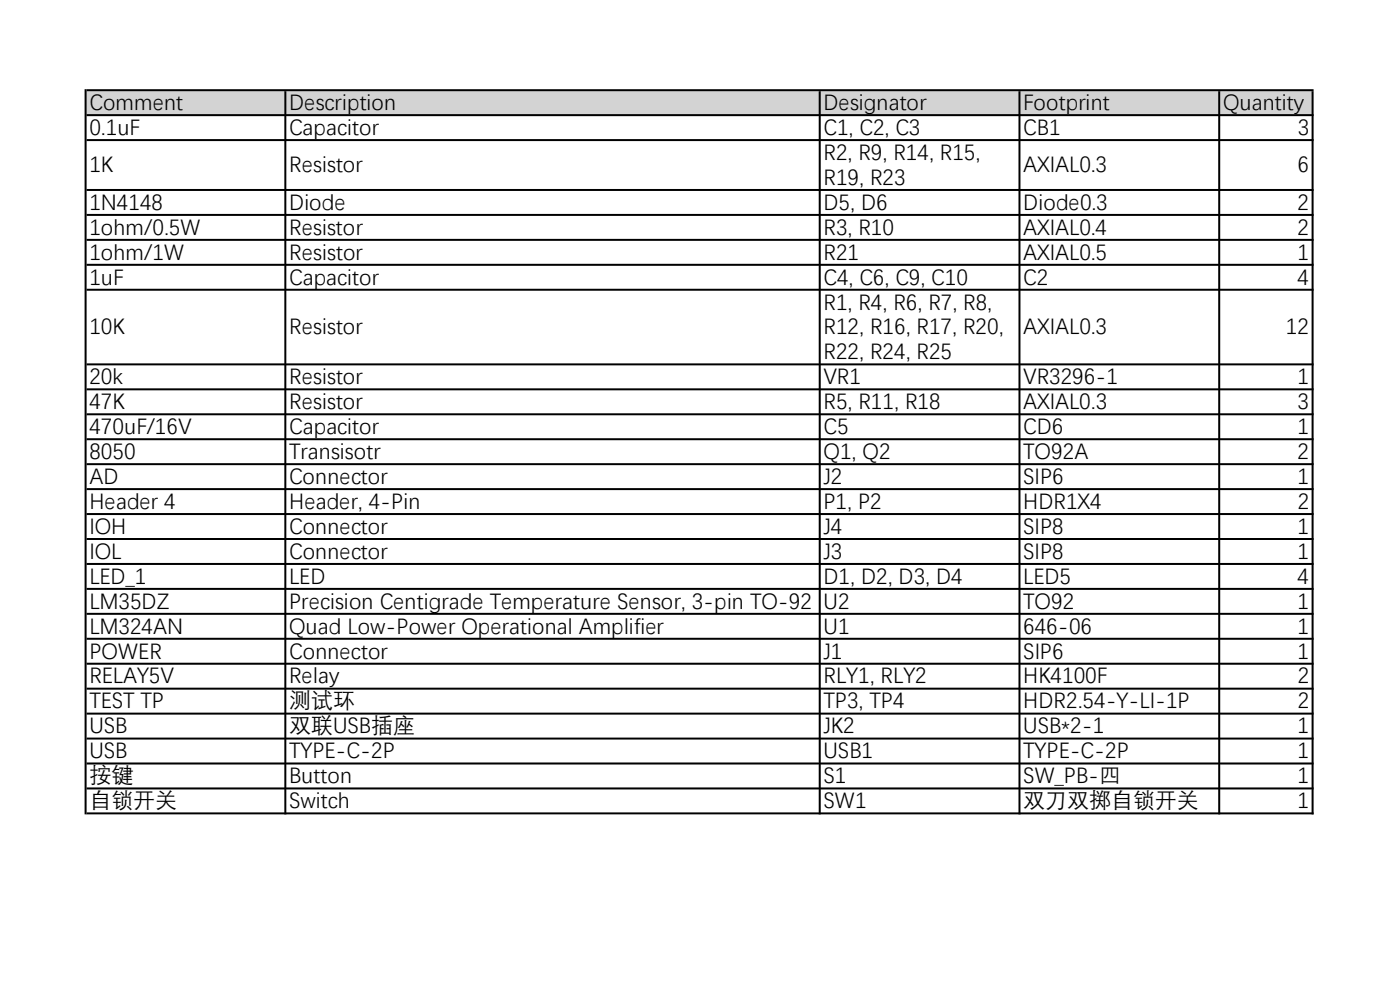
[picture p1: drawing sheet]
<svg xmlns="http://www.w3.org/2000/svg" width="297mm" height="210mm" viewBox="0 0 297 210" stroke-linecap="round" stroke-linejoin="round" font-family="sans-serif">
<defs><g id="words">
<g font-size="4.7">
<text x="19" y="23.1">Comment</text>
<text x="61.4" y="23.1">Description</text>
<text x="174.7" y="23.1">Designator</text>
<text x="217.1" y="23.1">Footprint</text>
<text x="259.5" y="23.1">Quantity</text>
<text x="19" y="28.4">0.1uF</text>
<text x="61.4" y="28.4">Capacitor</text>
<text x="174.7" y="28.4">C1, C2, C3</text>
<text x="217.1" y="28.4">CB1</text>
<text x="275.3" y="28.4">3</text>
<text x="174.7" y="33.7">R2, R9, R14, R15,</text>
<text x="19" y="36.3">1K</text>
<text x="61.3" y="36.3">Resistor</text>
<text x="174.7" y="39">R19, R23</text>
<text x="217.1" y="36.3">AXIAL0.3</text>
<text x="275.3" y="36.3">6</text>
<text x="19" y="44.3">1N4148</text>
<text x="61.3" y="44.3">Diode</text>
<text x="174.7" y="44.3">D5, D6</text>
<text x="217.1" y="44.3">Diode0.3</text>
<text x="275.3" y="44.3">2</text>
<text x="19" y="49.6">1ohm/0.5W</text>
<text x="61.3" y="49.6">Resistor</text>
<text x="174.7" y="49.6">R3, R10</text>
<text x="217.1" y="49.6">AXIAL0.4</text>
<text x="275.3" y="49.6">2</text>
<text x="19" y="54.9">1ohm/1W</text>
<text x="61.4" y="54.9">Resistor</text>
<text x="174.7" y="54.9">R21</text>
<text x="217.1" y="54.9">AXIAL0.5</text>
<text x="275.3" y="54.9">1</text>
<text x="19" y="60.2">1uF</text>
<text x="61.3" y="60.2">Capacitor</text>
<text x="174.7" y="65.4">R1, R4, R6, R7, R8,</text>
<text x="174.7" y="60.2">C4, C6, C9, C10</text>
<text x="217.1" y="60.2">C2</text>
<text x="275.3" y="60.2">4</text>
<text x="19" y="70.7">10K</text>
<text x="61.4" y="70.7">Resistor</text>
<text x="174.7" y="70.7">R12, R16, R17, R20,</text>
<text x="217.1" y="70.7">AXIAL0.3</text>
<text x="272.8" y="70.7">12</text>
<text x="174.7" y="76">R22, R24, R25</text>
<text x="19" y="81.3">20k</text>
<text x="61.4" y="81.3">Resistor</text>
<text x="174.7" y="81.3">VR1</text>
<text x="217.1" y="81.3">VR3296-1</text>
<text x="275.3" y="81.3">1</text>
<text x="19" y="86.6">47K</text>
<text x="61.4" y="86.6">Resistor</text>
<text x="174.7" y="86.6">R5, R11, R18</text>
<text x="217.1" y="86.6">AXIAL0.3</text>
<text x="275.3" y="86.6">3</text>
<text x="19" y="91.9">470uF/16V</text>
<text x="61.3" y="91.9">Capacitor</text>
<text x="174.7" y="91.9">C5</text>
<text x="217.1" y="91.9">CD6</text>
<text x="275.3" y="91.9">1</text>
<text x="19" y="97.2">8050</text>
<text x="61.3" y="97.2">Transisotr</text>
<text x="174.7" y="97.2">Q1, Q2</text>
<text x="217.1" y="97.2">TO92A</text>
<text x="275.3" y="97.2">2</text>
<text x="19" y="102.4">AD</text>
<text x="19" y="107.7">Header 4</text>
<text x="61.3" y="102.4">Connector</text>
<text x="61.3" y="107.7">Header, 4-Pin</text>
<text x="174.7" y="102.4">J2</text>
<text x="174.7" y="107.7">P1, P2</text>
<text x="217.1" y="102.4">SIP6</text>
<text x="217.1" y="107.7">HDR1X4</text>
<text x="275.3" y="102.4">1</text>
<text x="275.3" y="107.7">2</text>
<text x="19" y="113">IOH</text>
<text x="61.3" y="113">Connector</text>
<text x="174.7" y="113">J4</text>
<text x="217.1" y="113">SIP8</text>
<text x="275.3" y="113">1</text>
<text x="19" y="118.3">IOL</text>
<text x="61.3" y="118.3">Connector</text>
<text x="174.7" y="118.3">J3</text>
<text x="217.1" y="118.3">SIP8</text>
<text x="275.3" y="118.3">1</text>
<text x="19" y="123.6">LED_1</text>
<text x="61.3" y="123.6">LED</text>
<text x="174.7" y="123.6">D1, D2, D3, D4</text>
<text x="217.1" y="123.6">LED5</text>
<text x="275.3" y="123.6">4</text>
<text x="19" y="128.9">LM35DZ</text>
<text x="61.3" y="128.9">Precision Centigrade Temperature Sensor, 3-pin TO-92 U2</text>
<text x="217.1" y="128.9">TO92</text>
<text x="275.3" y="128.9">1</text>
<text x="19" y="134.2">LM324AN</text>
<text x="61.3" y="134.2">Quad Low-Power Operational Amplifier</text>
<text x="174.7" y="134.2">U1</text>
<text x="217.1" y="134.2">646-06</text>
<text x="275.3" y="134.2">1</text>
<text x="19" y="139.5">POWER</text>
<text x="61.3" y="139.5">Connector</text>
<text x="174.7" y="139.5">J1</text>
<text x="217.1" y="139.5">SIP6</text>
<text x="275.3" y="139.5">1</text>
<text x="19" y="144.8">RELAY5V</text>
<text x="61.3" y="144.8">Relay</text>
<text x="174.7" y="144.8">RLY1, RLY2</text>
<text x="217.1" y="144.8">HK4100F</text>
<text x="275.3" y="144.8">2</text>
<text x="19" y="150.1">TEST TP</text>
<text x="19" y="155.4">USB</text>
<text x="61.3" y="150.1">测试环</text>
<text x="61.3" y="155.4">双联USB插座</text>
<text x="174.7" y="150.1">TP3, TP4</text>
<text x="174.7" y="155.4">JK2</text>
<text x="217.1" y="150.1">HDR2.54-Y-LI-1P</text>
<text x="217.1" y="155.4">USB*2-1</text>
<text x="275.3" y="155.4">1</text>
<text x="275.3" y="150.1">2</text>
<text x="19" y="160.7">USB</text>
<text x="61.3" y="160.7">TYPE-C-2P</text>
<text x="174.7" y="160.7">USB1</text>
<text x="217.1" y="160.7">TYPE-C-2P</text>
<text x="275.3" y="160.7">1</text>
<text x="19" y="165.9">按键</text>
<text x="61.3" y="165.9">Button</text>
<text x="174.7" y="165.9">S1</text>
<text x="217.1" y="165.9">SW_PB-四</text>
<text x="275.3" y="165.9">1</text>
<text x="19" y="171.2">自锁开关</text>
<text x="61.3" y="171.2">Switch</text>
<text x="174.7" y="171.2">SW1</text>
<text x="217.1" y="171.2">双刀双掷自锁开关</text>
<text x="275.3" y="171.2">1</text>
</g>
</g></defs>
<path d="M18.3 19.3h260.2v5.2h-260.2z" fill="#d3d3d3"/>
<g fill="#000">
<path d="M17.9 18.9h.5v153.9h-.5zM60.3 19.3h.4v153.5h-.4zM173.7 19.3h.4v153.5h-.4zM216.1 19.3h.4v153.5h-.4zM258.4 19.3h.5v153.5h-.5zM278.3 19.3h.4v153.5h-.4z" fill-rule="evenodd"/>
<path d="M18.4 18.9h260.3v.4h-260.3zM18.4 24.2h260.3v.4h-260.3zM18.4 29.5h260.3v.4h-260.3zM18.4 40.1h260.3v.4h-260.3zM18.4 45.4h260.3v.4h-260.3zM18.4 50.7h260.3v.4h-260.3zM18.4 56h260.3v.4h-260.3zM18.4 61.3h260.3v.4h-260.3zM18.4 77.1h260.3v.4h-260.3zM18.4 82.4h260.3v.4h-260.3zM18.4 87.7h260.3v.4h-260.3zM18.4 93h260.3v.4h-260.3zM18.4 98.3h260.3v.4h-260.3zM18.4 103.5h260.3v.5h-260.3zM18.4 108.8h260.3v.5h-260.3zM18.4 114.1h260.3v.5h-260.3zM18.4 119.4h260.3v.4h-260.3zM18.4 124.7h260.3v.4h-260.3zM18.4 130h260.3v.4h-260.3zM18.4 135.3h260.3v.4h-260.3zM18.4 140.6h260.3v.4h-260.3zM18.4 145.9h260.3v.4h-260.3zM18.4 151.2h260.3v.4h-260.3zM18.4 156.5h260.3v.4h-260.3zM18.4 161.8h260.3v.4h-260.3zM18.4 167h260.3v.5h-260.3zM18.4 172.3h260.3v.5h-260.3z" fill-rule="evenodd"/>
</g>
<use href="#words"/>
</svg>
